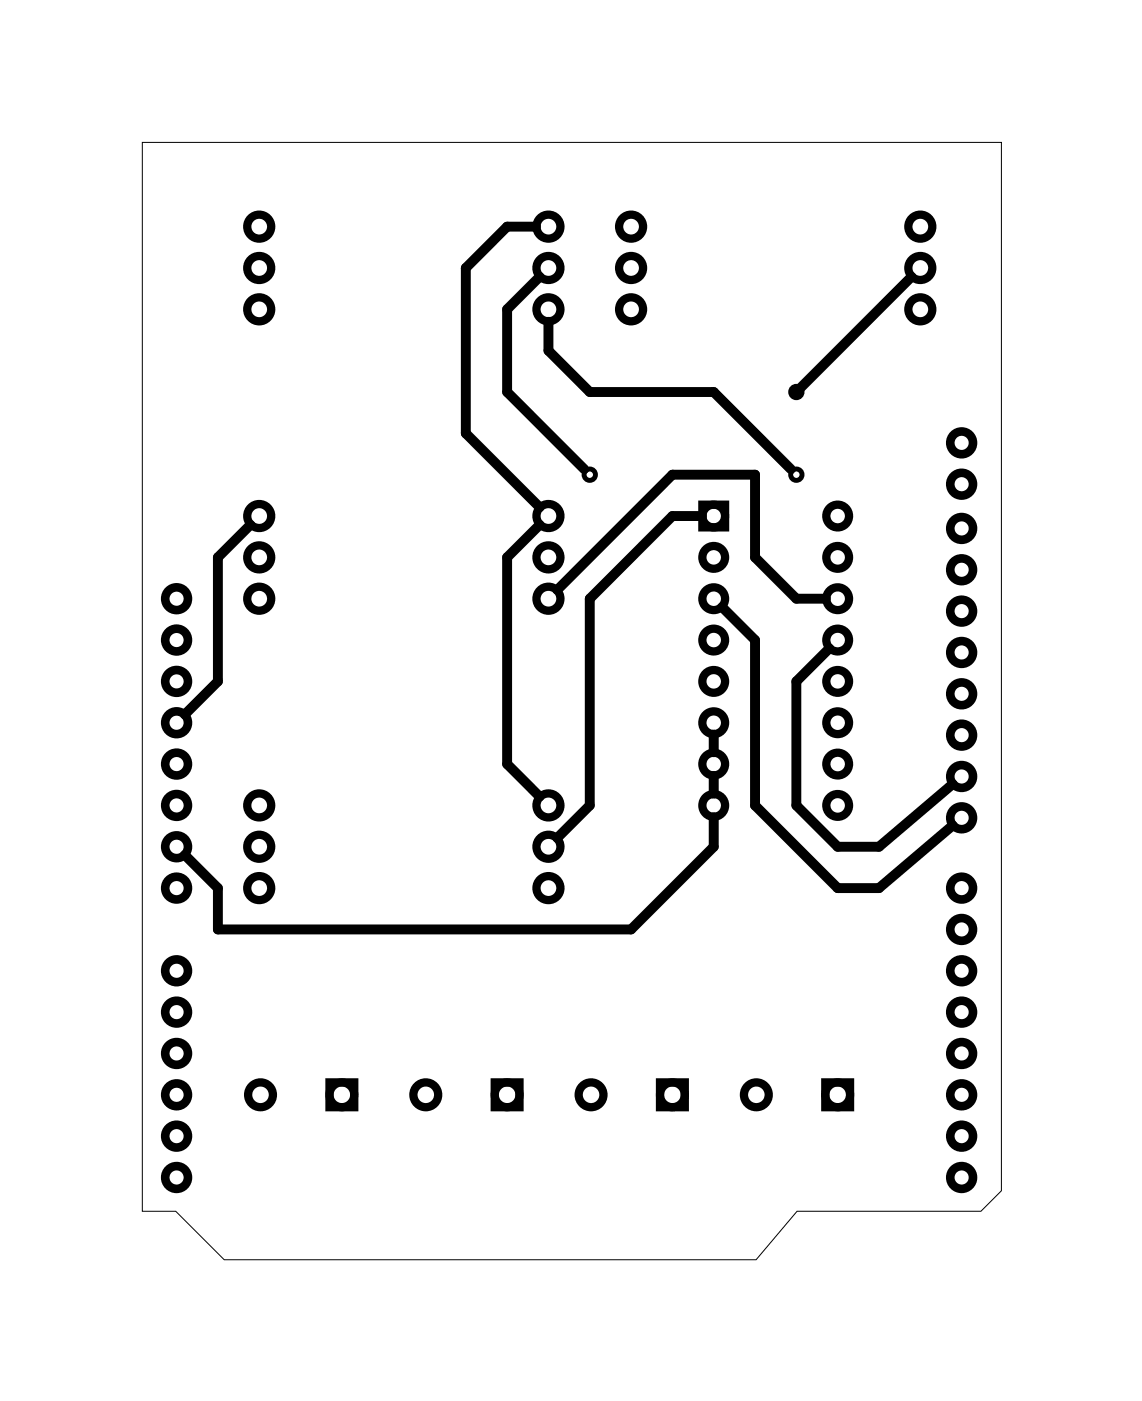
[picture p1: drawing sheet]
<svg xmlns="http://www.w3.org/2000/svg" width="70mm" height="86mm" viewBox="0 0 70 86" stroke-linecap="round" stroke-linejoin="round" font-family="sans-serif">
<path d="M8.7 8.7h52.9v64.5l-1.3 1.2h-11.3l-2.5 3h-32.7l-3-3h-2.1z" fill="none" stroke="#000" stroke-width=".06"/>
<g fill="none" stroke="#000" stroke-width=".51">
<path d="M43.2 31h1.4v1.4h-1.4zM20.3 66.5h1.5v1.5h-1.5zM30.4 66.5h1.5v1.5h-1.5zM40.6 66.5h1.5v1.5h-1.5zM50.7 66.5h1.6v1.5h-1.6z"/>
<circle cx="15.9" cy="13.9" r=".74"/>
<circle cx="15.9" cy="19" r=".74"/>
<circle cx="15.9" cy="16.5" r=".74"/>
<circle cx="33.7" cy="13.9" r=".74"/>
<circle cx="33.7" cy="19" r=".74"/>
<circle cx="33.7" cy="16.5" r=".74"/>
<circle cx="38.8" cy="13.9" r=".74"/>
<circle cx="38.8" cy="19" r=".74"/>
<circle cx="38.8" cy="16.5" r=".74"/>
<circle cx="56.6" cy="13.9" r=".74"/>
<circle cx="56.6" cy="19" r=".74"/>
<circle cx="56.6" cy="16.5" r=".74"/>
<circle cx="15.9" cy="31.7" r=".74"/>
<circle cx="15.9" cy="36.8" r=".74"/>
<circle cx="15.9" cy="34.2" r=".74"/>
<circle cx="33.7" cy="31.7" r=".74"/>
<circle cx="33.7" cy="36.8" r=".74"/>
<circle cx="33.7" cy="34.2" r=".74"/>
<circle cx="43.9" cy="36.8" r=".7"/>
<circle cx="43.9" cy="34.2" r=".7"/>
<circle cx="43.9" cy="39.3" r=".7"/>
<circle cx="43.9" cy="31.7" r=".7"/>
<circle cx="51.5" cy="36.8" r=".7"/>
<circle cx="51.5" cy="39.3" r=".7"/>
<circle cx="51.5" cy="34.2" r=".7"/>
<circle cx="51.5" cy="31.7" r=".7"/>
<circle cx="15.9" cy="49.5" r=".74"/>
<circle cx="15.9" cy="54.6" r=".74"/>
<circle cx="15.9" cy="52" r=".74"/>
<circle cx="33.7" cy="49.5" r=".74"/>
<circle cx="33.7" cy="54.6" r=".74"/>
<circle cx="33.7" cy="52" r=".74"/>
<circle cx="43.9" cy="44.4" r=".7"/>
<circle cx="43.9" cy="41.9" r=".7"/>
<circle cx="43.9" cy="46.9" r=".7"/>
<circle cx="43.9" cy="49.5" r=".7"/>
<circle cx="51.5" cy="44.4" r=".7"/>
<circle cx="51.5" cy="41.9" r=".7"/>
<circle cx="51.5" cy="49.5" r=".7"/>
<circle cx="51.5" cy="46.9" r=".7"/>
<circle cx="16" cy="67.3" r=".76"/>
<circle cx="21" cy="67.3" r=".76"/>
<circle cx="26.2" cy="67.3" r=".76"/>
<circle cx="31.2" cy="67.3" r=".76"/>
<circle cx="36.3" cy="67.3" r=".76"/>
<circle cx="41.3" cy="67.3" r=".76"/>
<circle cx="46.5" cy="67.3" r=".76"/>
<circle cx="51.5" cy="67.3" r=".76"/>
</g>
<g fill="none" stroke="#000" stroke-width=".3">
<circle cx="36.3" cy="29.2" r=".35"/>
<circle cx="49" cy="24.1" r=".35"/>
<circle cx="49" cy="29.2" r=".35"/>
</g>
<g fill="none" stroke="#000" stroke-width=".53">
<circle cx="10.9" cy="39.3" r=".7"/>
<circle cx="10.9" cy="36.8" r=".7"/>
<circle cx="59.1" cy="27.2" r=".7"/>
<circle cx="59.1" cy="32.5" r=".7"/>
<circle cx="59.1" cy="29.7" r=".7"/>
<circle cx="59.1" cy="35" r=".7"/>
<circle cx="59.1" cy="37.5" r=".7"/>
<circle cx="10.9" cy="46.9" r=".7"/>
<circle cx="10.9" cy="41.9" r=".7"/>
<circle cx="10.9" cy="44.4" r=".7"/>
<circle cx="10.9" cy="52" r=".7"/>
<circle cx="10.9" cy="49.5" r=".7"/>
<circle cx="10.9" cy="54.6" r=".7"/>
<circle cx="10.9" cy="59.6" r=".7"/>
<circle cx="59.1" cy="47.7" r=".7"/>
<circle cx="59.1" cy="40.1" r=".7"/>
<circle cx="59.1" cy="45.2" r=".7"/>
<circle cx="59.1" cy="42.6" r=".7"/>
<circle cx="59.1" cy="59.6" r=".7"/>
<circle cx="59.1" cy="54.6" r=".7"/>
<circle cx="59.1" cy="57.1" r=".7"/>
<circle cx="59.1" cy="50.2" r=".7"/>
<circle cx="10.9" cy="69.8" r=".7"/>
<circle cx="10.9" cy="72.3" r=".7"/>
<circle cx="10.9" cy="64.7" r=".7"/>
<circle cx="10.9" cy="67.3" r=".7"/>
<circle cx="10.9" cy="62.2" r=".7"/>
<circle cx="59.1" cy="69.8" r=".7"/>
<circle cx="59.1" cy="72.3" r=".7"/>
<circle cx="59.1" cy="64.7" r=".7"/>
<circle cx="59.1" cy="67.3" r=".7"/>
<circle cx="59.1" cy="62.2" r=".7"/>
</g>
<g fill="none" stroke="#000" stroke-width=".61">
<path d="M33 13.9h-1.8l-2.6 2.6v10.1l4.6 4.6M33.2 17l-2 2v5.1l4.7 4.7M33.7 19.8v1.7l2.6 2.6h7.6l4.7 4.7M56 17l-7 7.1M15.4 32.2l-2 2v7.7l-2 2M33.2 32.2l-2 2v12.7l2 2M34.3 36.2l7-7h5.1v5l2.6 2.6h1.8M43.1 31.7h-1.8l-5 5.1v12.7l-2 2M44.4 37.3l2 2v10.2l5.1 5.1h2.5l4.6-3.9M51 39.8l-2 2.1v7.6l2.5 2.5h2.5l4.6-3.8M43.9 45.1v1.1M43.9 47.7v1.1"/>
<path d="M43.9 50.2v1.8l-5.1 5.1h-25.4v-2.5l-2-2.1"/>
</g>
</svg>
